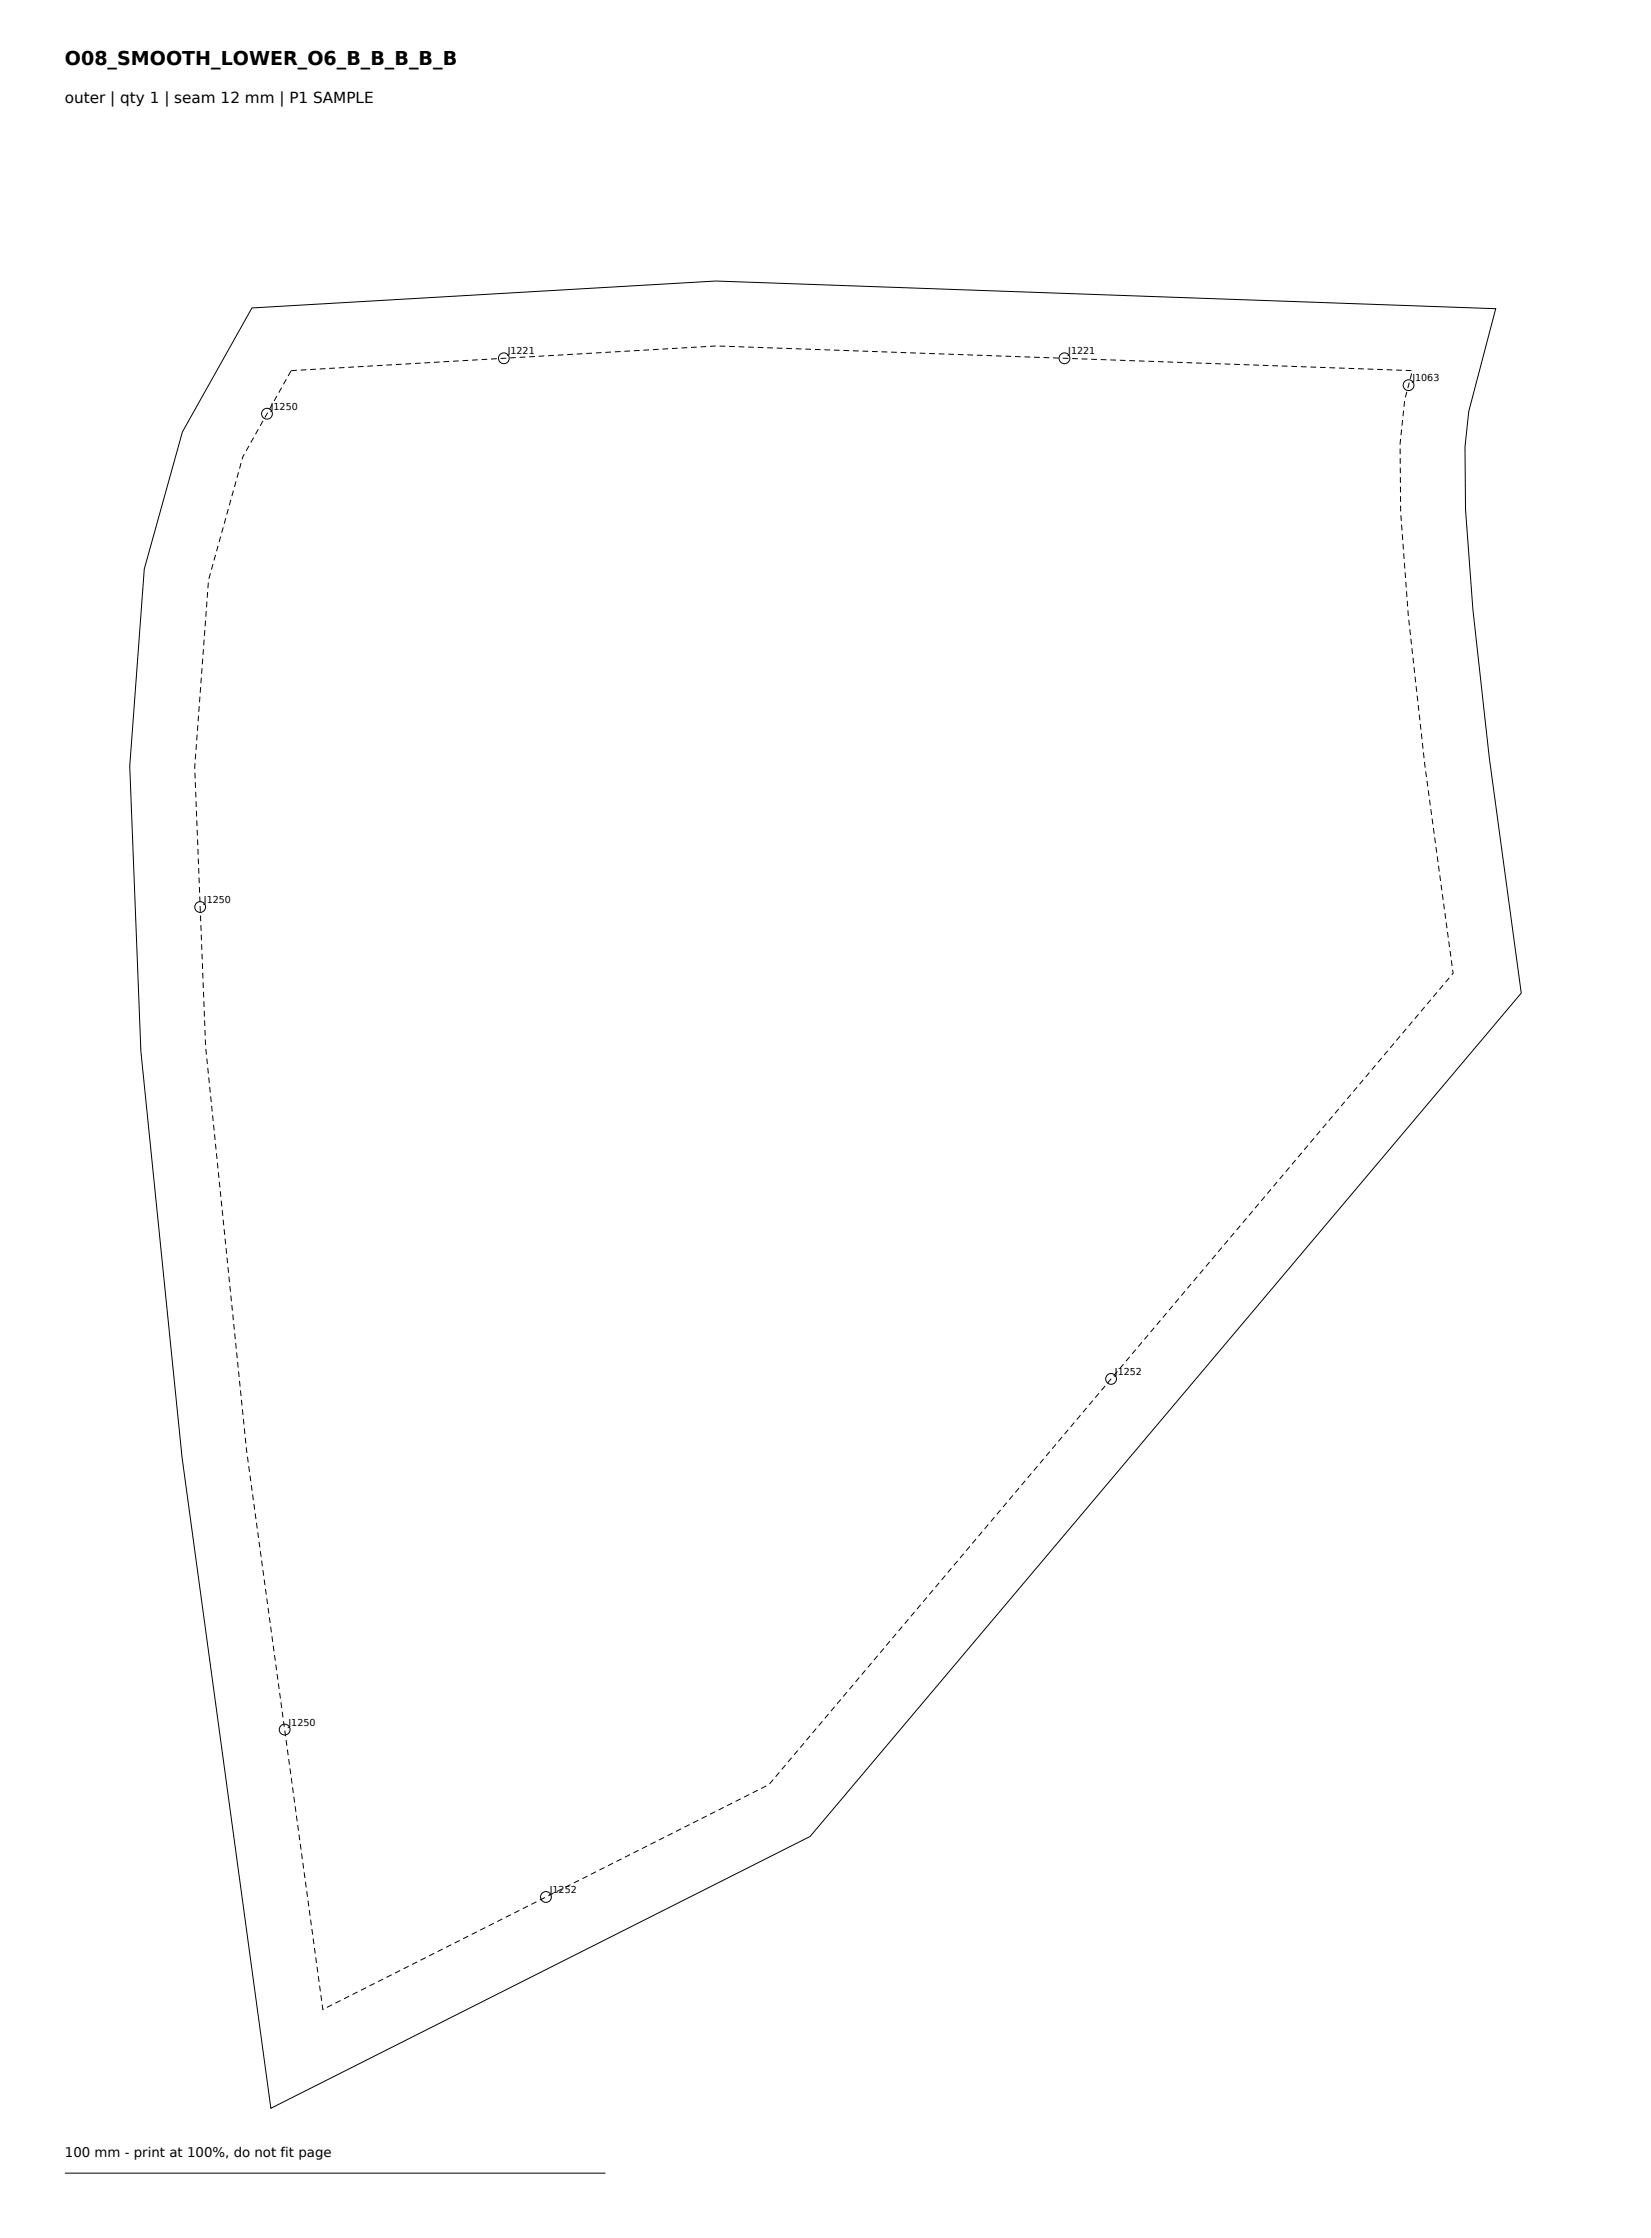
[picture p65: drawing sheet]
<svg xmlns="http://www.w3.org/2000/svg" width="305mm" height="414mm" viewBox="0 0 305 414" stroke-linecap="round" stroke-linejoin="round" font-family="sans-serif">
<defs><g id="words">
<text font-size="3.5" x="12" y="12">O08_SMOOTH_LOWER_O6_B_B_B_B_B</text>
<text font-size="2.8" x="12" y="19">outer | qty 1 | seam 12 mm | P1 SAMPLE</text>
<text font-size="2.5" x="12" y="399.1">100 mm - print at 100%, do not fit page</text>
<g font-size="1.8">
<text x="93.9" y="65.6">J1221</text>
<text x="197.6" y="65.6">J1221</text>
<text x="261.3" y="70.6">J1063</text>
<text x="50.1" y="75.9">J1250</text>
<text x="37.7" y="167.1">J1250</text>
<text x="206.2" y="254.4">J1252</text>
<text x="53.4" y="319.3">J1250</text>
<text x="101.7" y="350.3">J1252</text>
</g>
</g></defs>
<g fill="none" stroke="#000" stroke-width=".18">
<path d="M46.6 57l85.8-5 144.3 5.1-5 19-.7 6.6 .1 11.6 1.3 18.5 3.1 27.3 5.9 43.7-131.6 156-99.7 50.3-16.4-120.4-7.6-75.2-2.1-52.7 2.7-36.5 7-25.4zM12 402.1h100"/>
<circle cx="49.4" cy="76.6" r="1"/>
<circle cx="93.2" cy="66.3" r="1"/>
<circle cx="196.9" cy="66.3" r="1"/>
<circle cx="260.5" cy="71.3" r="1"/>
<circle cx="37" cy="167.8" r="1"/>
<circle cx="205.5" cy="255.1" r="1"/>
<circle cx="52.7" cy="320" r="1"/>
<circle cx="101" cy="351" r="1"/>
</g>
<path d="M53.9 68.6l78.6-4.6 128.8 4.6-1.5 5.4-.8 8.1 .1 12.7 1.4 19.1 3.1 27.7 5.2 38.5-126.5 150.1-82.6 41.6-14.1-103.5-7.6-74.6-2-51.7 2.6-34.6 6.3-22.9z" fill="none" stroke="#000" stroke-width=".18" stroke-dasharray="1.1 .7" stroke-linecap="butt"/>
<use href="#words"/>
</svg>
